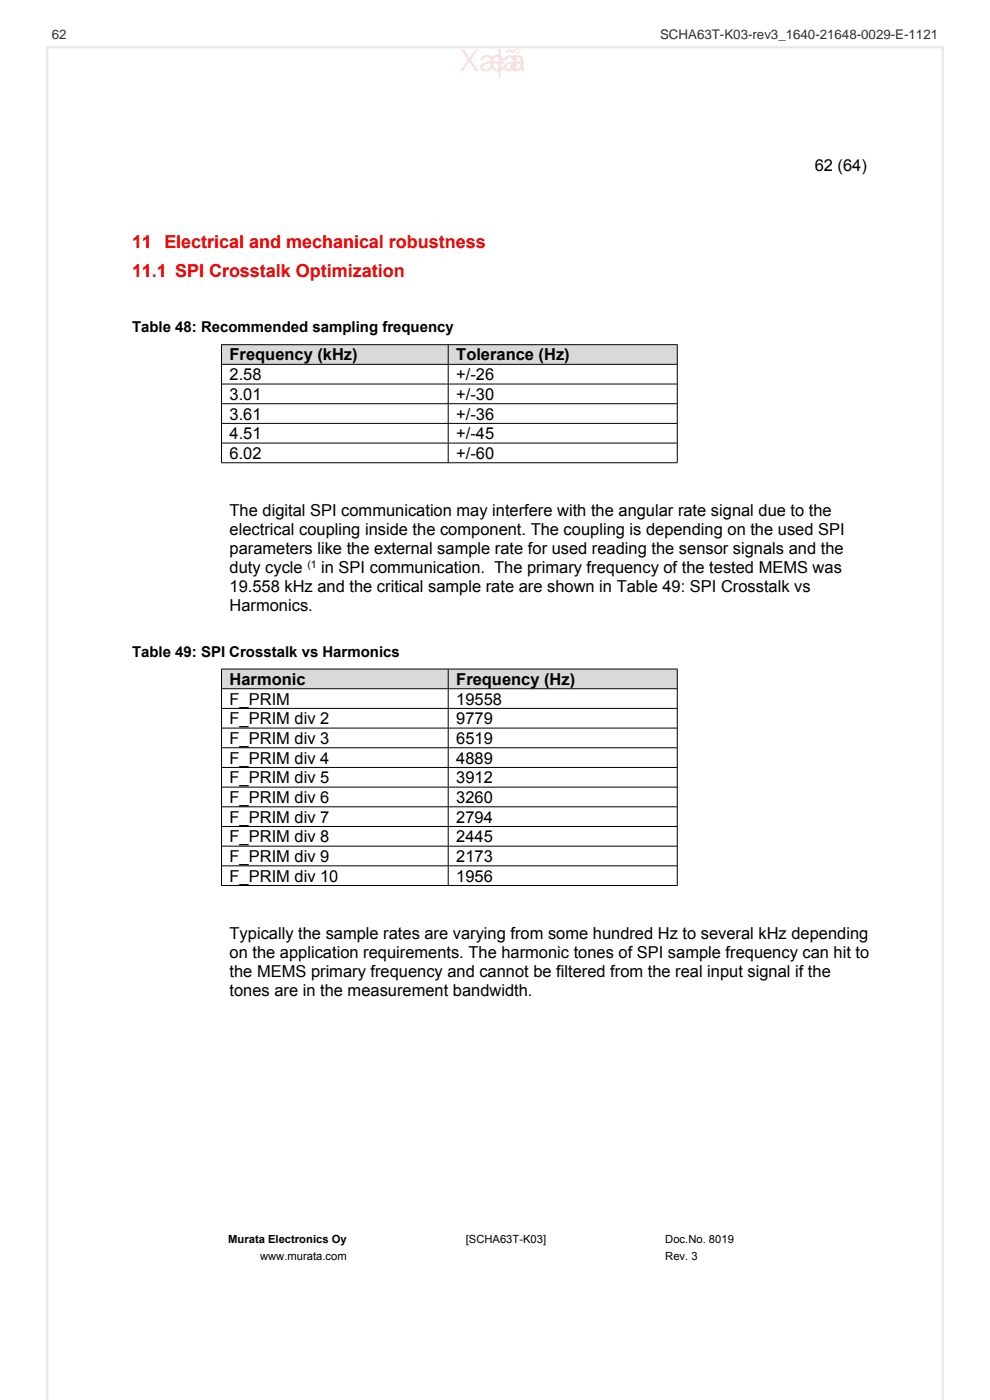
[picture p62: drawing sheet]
<svg xmlns="http://www.w3.org/2000/svg" width="210mm" height="297mm" viewBox="0 0 210 297" stroke-linecap="round" stroke-linejoin="round" font-family="sans-serif">
<defs><g id="words">
<g font-size="3.8" fill="#f00">
<text x="28" y="52.6">11 Electrical and mechanical robustness</text>
<text x="28" y="58.9">11.1 SPI Crosstalk Optimization</text>
</g>
<g font-size="3.5">
<text x="172.8" y="36.2">62 (64)</text>
<text x="48.7" y="76.5">Frequency (kHz)</text>
<text x="96.8" y="76.5">Tolerance (Hz)</text>
<text x="48.7" y="80.7">2.58</text>
<text x="96.8" y="80.7">+/-26</text>
<text x="48.7" y="84.8">3.01</text>
<text x="48.7" y="89">3.61</text>
<text x="96.8" y="84.8">+/-30</text>
<text x="96.8" y="89">+/-36</text>
<text x="48.7" y="93.2">4.51</text>
<text x="96.8" y="93.2">+/-45</text>
<text x="48.7" y="97.4">6.02</text>
<text x="96.8" y="97.4">+/-60</text>
<text x="48.7" y="109.6">The digital SPI communication may interfere with the angular rate signal due to the</text>
<text x="48.7" y="113.6">electrical coupling inside the component. The coupling is depending on the used SPI</text>
<text x="48.7" y="117.6">parameters like the external sample rate for used reading the sensor signals and the</text>
<text x="48.7" y="121.6">duty cycle</text>
<text x="48.7" y="125.6">19.558 kHz and the critical sample rate are shown in Table 49: SPI Crosstalk vs</text>
<text x="68.1" y="121.6">in SPI communication. The primary frequency of the tested MEMS was</text>
<text x="48.7" y="129.6">Harmonics.</text>
<text x="48.7" y="145.3">Harmonic</text>
<text x="48.7" y="149.5">F_PRIM</text>
<text x="96.8" y="145.3">Frequency (Hz)</text>
<text x="96.8" y="149.5">19558</text>
<text x="48.7" y="153.6">F_PRIM div 2</text>
<text x="96.8" y="153.6">9779</text>
<text x="48.7" y="157.8">F_PRIM div 3</text>
<text x="48.7" y="162">F_PRIM div 4</text>
<text x="96.8" y="157.8">6519</text>
<text x="96.8" y="162">4889</text>
<text x="48.7" y="166.2">F_PRIM div 5</text>
<text x="96.8" y="166.2">3912</text>
<text x="48.7" y="170.3">F_PRIM div 6</text>
<text x="96.8" y="170.3">3260</text>
<text x="48.7" y="174.5">F_PRIM div 7</text>
<text x="48.7" y="178.7">F_PRIM div 8</text>
<text x="96.8" y="174.5">2794</text>
<text x="96.8" y="178.7">2445</text>
<text x="48.7" y="182.9">F_PRIM div 9</text>
<text x="96.8" y="182.9">2173</text>
<text x="48.7" y="187">F_PRIM div 10</text>
<text x="96.8" y="187">1956</text>
<text x="48.7" y="199.2">Typically the sample rates are varying from some hundred Hz to several kHz depending</text>
<text x="48.7" y="203.3">on the application requirements. The harmonic tones of SPI sample frequency can hit to</text>
<text x="48.7" y="207.3">the MEMS primary frequency and cannot be filtered from the real input signal if the</text>
<text x="48.7" y="211.3">tones are in the measurement bandwidth.</text>
</g>
<g font-size="3.2">
<text x="28" y="70.5">Table 48: Recommended sampling frequency</text>
<text x="28" y="139.3">Table 49: SPI Crosstalk vs Harmonics</text>
</g>
<g font-size="2.8" fill="#182c4b">
<text x="11" y="8.3">62</text>
<text x="140" y="8.3">SCHA63T-K03-rev3_1640-21648-0029-E-1121</text>
</g>
<g font-size="2.4">
<text x="48.4" y="263.7">Murata Electronics Oy</text>
<text x="98.8" y="263.7">[SCHA63T-K03]</text>
<text x="141.1" y="263.7">Doc.No. 8019</text>
<text x="55.2" y="267.3">www.murata.com</text>
<text x="141.1" y="267.3">Rev. 3</text>
</g>
<text font-size="2.2" x="65.2" y="120.5">(1</text>
</g></defs>
<path d="M10 297.1v-287.1h190v287.1" fill="none" stroke="#e9e9e9" stroke-width=".5"/>
<g fill="#d9d9d9">
<path d="M47.1 73.2h47.9v4h-47.9z" fill-rule="evenodd"/>
<path d="M95.2 73.2h48.4v4h-48.4z" fill-rule="evenodd"/>
</g>
<g fill="none" stroke="#000" stroke-width=".21">
<path d="M46.9 73.1h96.8M47 73.2v24.9M47.1 77.3h96.5M95.1 73.2v4M95.1 77.4v4M143.7 73.2v24.9M46.9 98.2h96.8M47.1 81.5h96.5M47.1 85.6h96.5M47.1 89.8h96.5M47.1 94h96.5M95.1 81.6v4"/>
<path d="M95.1 85.7v4M95.1 89.9v4M95.1 94.1v4"/>
</g>
<g fill="#d9d9d9">
<path d="M47.1 142h47.9v4h-47.9z" fill-rule="evenodd"/>
<path d="M95.2 142h48.4v4h-48.4z" fill-rule="evenodd"/>
</g>
<g fill="none" stroke="#000" stroke-width=".21">
<path d="M46.9 141.9h96.8M47 142v45.8M47.1 146.1h96.5M47.1 150.3h96.5M47.1 154.5h96.5M47.1 158.6h96.5M95.1 142v4M95.1 146.2v4M95.1 150.4v4M95.1 154.5v4.1M95.1 158.7v4M143.7 142v45.8"/>
<path d="M47.1 162.8h96.5M47.1 167h96.5M47.1 171.2h96.5M47.1 175.3h96.5M47.1 179.5h96.5M95.1 162.9v4M95.1 167.1v4M95.1 171.2v4.1M95.1 175.4v4M95.1 179.6v4M46.9 187.9h96.8M47.1 183.7h96.5"/>
<path d="M95.1 183.8v4"/>
</g>
<use href="#words"/>
</svg>
